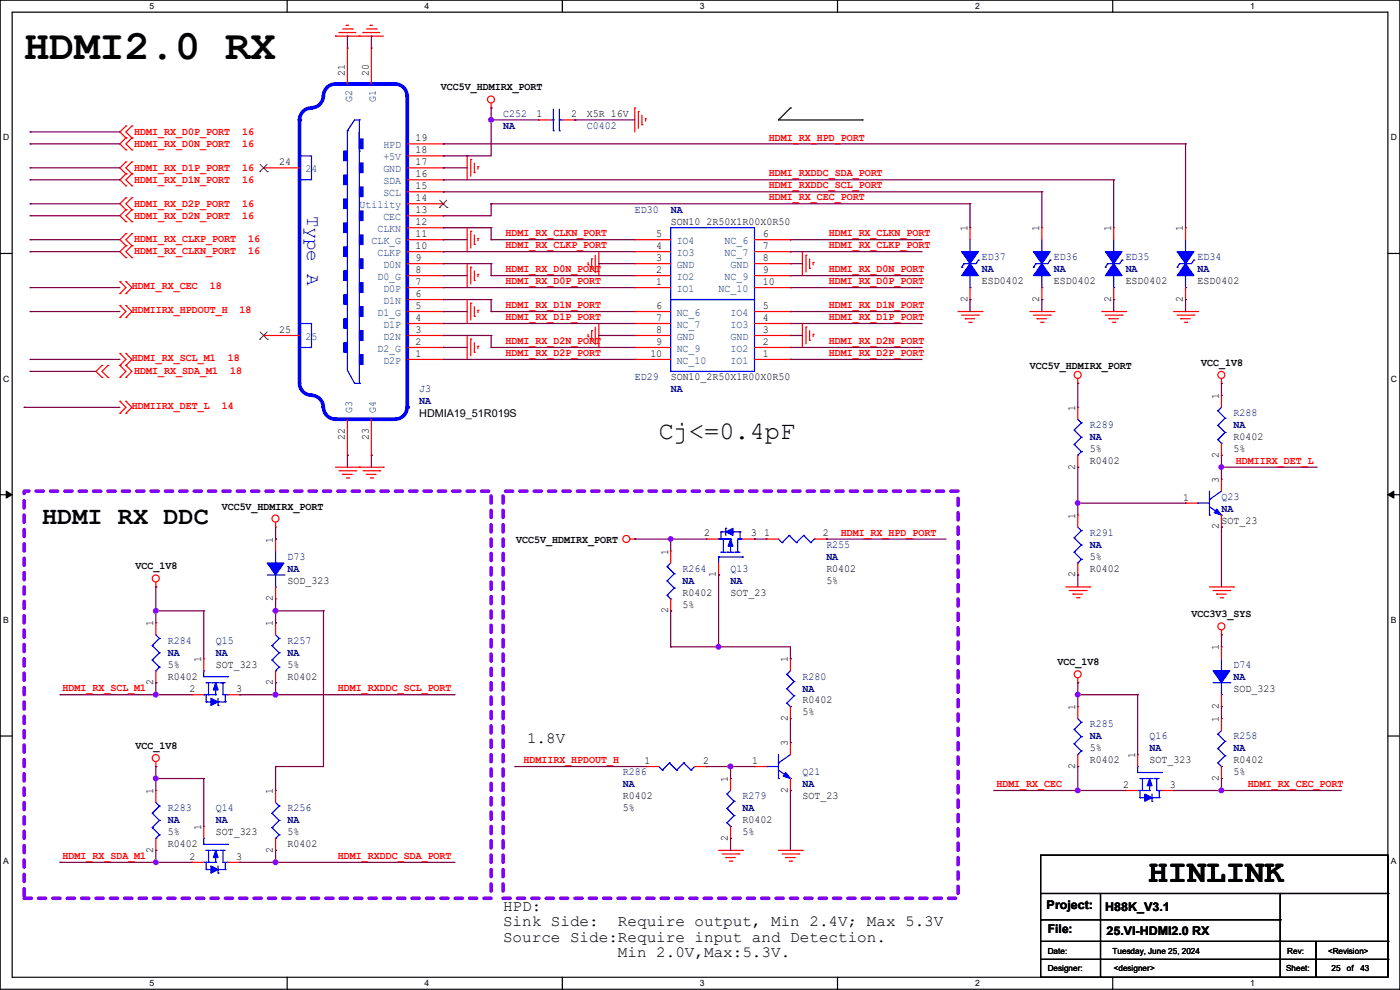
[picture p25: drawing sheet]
<svg xmlns="http://www.w3.org/2000/svg" width="297mm" height="210mm" viewBox="0 0 297 210" stroke-linecap="round" stroke-linejoin="round" font-family="sans-serif">
<defs><g id="words">
<text font-size="8.9" x="5.1" y="12.5">HDMI2.0 RX</text>
<text font-size="6.9" x="243.6" y="187.1">HINLINK</text>
<g font-size="5.3">
<text x="139.7" y="93.2">Cj&lt;=0.4pF</text>
<text x="8.9" y="111.2">HDMI RX DDC</text>
</g>
<text font-size="4.1" fill="#00f" x="65.2" y="45.8" transform="rotate(90 65.2 45.8)">Type A</text>
<g font-size="3.3">
<text x="111.8" y="157.6">1.8V</text>
<text x="106.7" y="193.2">HPD:</text>
<text x="106.7" y="196.5">Sink Side:</text>
<text x="131.1" y="196.5">Require output, Min 2.4V; Max 5.3V</text>
<text x="106.7" y="199.8">Source Side:Require input and Detection.</text>
<text x="131.1" y="203.1">Min 2.0V,Max:5.3V.</text>
</g>
<g font-size="2.5">
<text x="222" y="192.9">Project:</text>
<text x="222.3" y="198">File:</text>
<text x="234.5" y="193.2">H88K_V3.1</text>
<text x="234.7" y="198.2">25.VI-HDMI2.0 RX</text>
</g>
<g font-size="2.3">
<text x="73.2" y="16" transform="rotate(-90 73.2 16)">21</text>
<text x="78.2" y="16" transform="rotate(-90 78.2 16)">20</text>
<text x="93.5" y="19.2">VCC5V_HDMIRX_PORT</text>
<text x="88.2" y="30">19</text>
<text x="113.8" y="24.9">1</text>
<text x="121.2" y="24.9">2</text>
<text x="124.5" y="24.8">X5R 16V</text>
<text x="59.2" y="35.1">24</text>
<text x="88.2" y="35.1">17</text>
<text x="88.2" y="32.5">18</text>
<text x="88.2" y="40.1">15</text>
<text x="88.2" y="37.6">16</text>
<text x="88.2" y="47.8">12</text>
<text x="88.2" y="45.2">13</text>
<text x="88.2" y="42.7">14</text>
<text x="142.3" y="47.6">SON10_2R50X1R00X0R50</text>
<text x="88.2" y="52.8">10</text>
<text x="88.2" y="50.3">11</text>
<text x="139.2" y="52.8">4</text>
<text x="139.2" y="50.3">5</text>
<text x="161.8" y="52.8">7</text>
<text x="161.8" y="50.3">6</text>
<text x="205.2" y="49.1" transform="rotate(-90 205.2 49.1)">1</text>
<text x="220.5" y="49.1" transform="rotate(-90 220.5 49.1)">1</text>
<text x="235.7" y="49.1" transform="rotate(-90 235.7 49.1)">1</text>
<text x="251" y="49.1" transform="rotate(-90 251 49.1)">1</text>
<text x="88.2" y="57.9">8</text>
<text x="88.2" y="55.4">9</text>
<text x="139.2" y="57.9">2</text>
<text x="139.2" y="55.4">3</text>
<text x="161.8" y="57.9">9</text>
<text x="161.8" y="55.4">8</text>
<text x="88.2" y="65.5">5</text>
<text x="88.2" y="63">6</text>
<text x="88.2" y="60.5">7</text>
<text x="139.2" y="60.5">1</text>
<text x="139.2" y="65.5">6</text>
<text x="161.8" y="60.5">10</text>
<text x="161.8" y="65.5">5</text>
<text x="205.2" y="64.1" transform="rotate(-90 205.2 64.1)">2</text>
<text x="208.3" y="60.3">ESD0402</text>
<text x="220.5" y="64.1" transform="rotate(-90 220.5 64.1)">2</text>
<text x="223.6" y="60.3">ESD0402</text>
<text x="235.7" y="64.1" transform="rotate(-90 235.7 64.1)">2</text>
<text x="238.8" y="60.3">ESD0402</text>
<text x="251" y="64.1" transform="rotate(-90 251 64.1)">2</text>
<text x="254" y="60.3">ESD0402</text>
<text x="59.2" y="70.6">25</text>
<text x="88.2" y="70.6">3</text>
<text x="88.2" y="68.1">4</text>
<text x="139.2" y="68.1">7</text>
<text x="139.2" y="70.6">8</text>
<text x="161.8" y="68.1">4</text>
<text x="161.8" y="70.6">3</text>
<text x="88.2" y="75.7">1</text>
<text x="88.2" y="73.2">2</text>
<text x="138" y="75.7">10</text>
<text x="139.2" y="73.2">9</text>
<text x="161.8" y="75.7">1</text>
<text x="161.8" y="73.2">2</text>
<text x="254.8" y="77.6">VCC_1V8</text>
<text x="142.3" y="80.6">SON10_2R50X1R00X0R50</text>
<text x="218.5" y="78.4">VCC5V_HDMIRX_PORT</text>
<text x="88.9" y="88.5">HDMIA19_51R019S</text>
<text x="228.1" y="87.2" transform="rotate(-90 228.1 87.2)">1</text>
<text x="258.6" y="84.6" transform="rotate(-90 258.6 84.6)">1</text>
<text x="73.2" y="93.3" transform="rotate(-90 73.2 93.3)">22</text>
<text x="78.2" y="93.3" transform="rotate(-90 78.2 93.3)">23</text>
<text x="231.2" y="95.9">5%</text>
<text x="261.7" y="93.3">R0402</text>
<text x="261.7" y="95.9">5%</text>
<text x="228.1" y="99.6" transform="rotate(-90 228.1 99.6)">2</text>
<text x="231.2" y="98.4">R0402</text>
<text x="258.6" y="97.1" transform="rotate(-90 258.6 97.1)">2</text>
<text x="251" y="106.2">1</text>
<text x="258.6" y="102.4" transform="rotate(-90 258.6 102.4)">3</text>
<text x="47" y="108.1">VCC5V_HDMIRX_PORT</text>
<text x="149.4" y="113.8">2</text>
<text x="159.3" y="113.8">3</text>
<text x="162.1" y="113.8">1</text>
<text x="174.5" y="113.8">2</text>
<text x="228.1" y="110" transform="rotate(-90 228.1 110)">1</text>
<text x="258.6" y="112.3" transform="rotate(-90 258.6 112.3)">2</text>
<text x="259.1" y="111.1">SOT_23</text>
<text x="57.9" y="115.1" transform="rotate(-90 57.9 115.1)">1</text>
<text x="109.5" y="115.2">VCC5V_HDMIRX_PORT</text>
<text x="141.7" y="117.6" transform="rotate(-90 141.7 117.6)">1</text>
<text x="231.2" y="118.7">5%</text>
<text x="28.7" y="120.8">VCC_1V8</text>
<text x="61" y="123.8">SOD_323</text>
<text x="151.9" y="122.5" transform="rotate(-90 151.9 122.5)">1</text>
<text x="175.3" y="121.3">R0402</text>
<text x="175.3" y="123.8">5%</text>
<text x="228.1" y="122.5" transform="rotate(-90 228.1 122.5)">2</text>
<text x="231.2" y="121.3">R0402</text>
<text x="57.9" y="127.6" transform="rotate(-90 57.9 127.6)">2</text>
<text x="141.7" y="130.1" transform="rotate(-90 141.7 130.1)">2</text>
<text x="144.8" y="126.4">R0402</text>
<text x="144.8" y="128.9">5%</text>
<text x="155" y="126.4">SOT_23</text>
<text x="252.8" y="130.9">VCC3V3_SYS</text>
<text x="32.5" y="132.9" transform="rotate(-90 32.5 132.9)">1</text>
<text x="57.9" y="132.9" transform="rotate(-90 57.9 132.9)">1</text>
<text x="258.6" y="138" transform="rotate(-90 258.6 138)">1</text>
<text x="35.6" y="141.6">5%</text>
<text x="42.7" y="140.5" transform="rotate(-90 42.7 140.5)">1</text>
<text x="45.8" y="141.6">SOT_323</text>
<text x="61" y="141.6">5%</text>
<text x="167.1" y="140.5" transform="rotate(-90 167.1 140.5)">1</text>
<text x="224.3" y="141.1">VCC_1V8</text>
<text x="32.5" y="145.3" transform="rotate(-90 32.5 145.3)">2</text>
<text x="35.6" y="144.1">R0402</text>
<text x="40.2" y="146.8">2</text>
<text x="50.1" y="146.8">3</text>
<text x="57.9" y="145.3" transform="rotate(-90 57.9 145.3)">2</text>
<text x="61" y="144.1">R0402</text>
<text x="170.2" y="149.2">R0402</text>
<text x="261.7" y="146.7">SOD_323</text>
<text x="167.1" y="153" transform="rotate(-90 167.1 153)">2</text>
<text x="170.2" y="151.8">5%</text>
<text x="228.1" y="150.7" transform="rotate(-90 228.1 150.7)">1</text>
<text x="258.6" y="153.2" transform="rotate(-90 258.6 153.2)">1</text>
<text x="258.6" y="150.4" transform="rotate(-90 258.6 150.4)">2</text>
<text x="28.7" y="158.9">VCC_1V8</text>
<text x="167.1" y="158.3" transform="rotate(-90 167.1 158.3)">3</text>
<text x="231.2" y="161.9">R0402</text>
<text x="231.2" y="159.4">5%</text>
<text x="240.8" y="160.8" transform="rotate(-90 240.8 160.8)">1</text>
<text x="243.9" y="161.9">SOT_323</text>
<text x="261.7" y="161.9">R0402</text>
<text x="136.7" y="162.1">1</text>
<text x="149.1" y="162.1">2</text>
<text x="154.4" y="165.9" transform="rotate(-90 154.4 165.9)">1</text>
<text x="159.6" y="162.1">1</text>
<text x="228.1" y="163.1" transform="rotate(-90 228.1 163.1)">2</text>
<text x="238.3" y="167.1">2</text>
<text x="248.2" y="167.1">3</text>
<text x="258.6" y="165.7" transform="rotate(-90 258.6 165.7)">2</text>
<text x="261.7" y="164.5">5%</text>
<text x="32.5" y="168.4" transform="rotate(-90 32.5 168.4)">1</text>
<text x="57.9" y="168.4" transform="rotate(-90 57.9 168.4)">1</text>
<text x="132.1" y="169.5">R0402</text>
<text x="132.1" y="172.1">5%</text>
<text x="167.1" y="168.2" transform="rotate(-90 167.1 168.2)">2</text>
<text x="170.2" y="169.5">SOT_23</text>
<text x="35.6" y="179.7">R0402</text>
<text x="35.6" y="177.2">5%</text>
<text x="42.7" y="176.1" transform="rotate(-90 42.7 176.1)">1</text>
<text x="45.8" y="177.2">SOT_323</text>
<text x="61" y="179.7">R0402</text>
<text x="61" y="177.2">5%</text>
<text x="154.4" y="178.4" transform="rotate(-90 154.4 178.4)">2</text>
<text x="157.5" y="174.6">R0402</text>
<text x="157.5" y="177.2">5%</text>
<text x="32.5" y="180.9" transform="rotate(-90 32.5 180.9)">2</text>
<text x="40.2" y="182.4">2</text>
<text x="50.1" y="182.4">3</text>
<text x="57.9" y="180.9" transform="rotate(-90 57.9 180.9)">2</text>
</g>
<g font-size="2.3" fill="#003f7f">
<text x="74.7" y="21.6" transform="rotate(-90 74.7 21.6)">G2</text>
<text x="79.8" y="21.6" transform="rotate(-90 79.8 21.6)">G1</text>
<text x="81.3" y="34">+5V</text>
<text x="81.3" y="31.5">HPD</text>
<text x="64.8" y="36.5">24</text>
<text x="81.3" y="41.6">SCL</text>
<text x="81.3" y="39.1">SDA</text>
<text x="81.3" y="36.5">GND</text>
<text x="76.2" y="44.2">Utility</text>
<text x="81.3" y="46.7">CEC</text>
<text x="78.8" y="51.8">CLK_G</text>
<text x="80.1" y="49.2">CLKN</text>
<text x="143.6" y="51.8">IO4</text>
<text x="153.7" y="51.8">NC_6</text>
<text x="80.1" y="59.4">D0_G</text>
<text x="80.1" y="54.3">CLKP</text>
<text x="81.3" y="56.9">D0N</text>
<text x="143.6" y="59.4">IO2</text>
<text x="143.6" y="54.3">IO3</text>
<text x="143.6" y="56.9">GND</text>
<text x="153.7" y="59.4">NC_9</text>
<text x="153.7" y="54.3">NC_7</text>
<text x="155" y="56.9">GND</text>
<text x="81.3" y="64.5">D1N</text>
<text x="81.3" y="61.9">D0P</text>
<text x="143.6" y="61.9">IO1</text>
<text x="152.4" y="61.9">NC_10</text>
<text x="80.1" y="67">D1_G</text>
<text x="81.3" y="69.6">D1P</text>
<text x="143.6" y="69.6">NC_7</text>
<text x="143.6" y="67">NC_6</text>
<text x="155" y="69.6">IO3</text>
<text x="155" y="67">IO4</text>
<text x="64.8" y="72.1">25</text>
<text x="80.1" y="74.6">D2_G</text>
<text x="81.3" y="77.2">D2P</text>
<text x="81.3" y="72.1">D2N</text>
<text x="143.6" y="77.2">NC_10</text>
<text x="143.6" y="74.6">NC_9</text>
<text x="143.6" y="72.1">GND</text>
<text x="155" y="77.2">IO1</text>
<text x="155" y="74.6">IO2</text>
<text x="155" y="72.1">GND</text>
<text x="74.7" y="87.7" transform="rotate(-90 74.7 87.7)">G3</text>
<text x="79.8" y="87.7" transform="rotate(-90 79.8 87.7)">G4</text>
</g>
<g font-size="2.3" fill="#f00">
<text x="28.5" y="28.6">HDMI_RX_D0P_PORT</text>
<text x="51.4" y="28.6">16</text>
<text x="163.1" y="29.8">HDMI_RX_HPD_PORT</text>
<text x="28.5" y="31.1">HDMI_RX_D0N_PORT</text>
<text x="51.4" y="31.1">16</text>
<text x="28.5" y="36.2">HDMI_RX_D1P_PORT</text>
<text x="28.5" y="38.7">HDMI_RX_D1N_PORT</text>
<text x="51.4" y="36.2">16</text>
<text x="51.4" y="38.7">16</text>
<text x="163.1" y="40">HDMI_RXDDC_SCL_PORT</text>
<text x="163.1" y="37.4">HDMI_RXDDC_SDA_PORT</text>
<text x="28.5" y="43.8">HDMI_RX_D2P_PORT</text>
<text x="28.5" y="46.4">HDMI_RX_D2N_PORT</text>
<text x="51.4" y="43.8">16</text>
<text x="51.4" y="46.4">16</text>
<text x="163.1" y="42.5">HDMI_RX_CEC_PORT</text>
<text x="28.5" y="51.4">HDMI_RX_CLKP_PORT</text>
<text x="28.5" y="54">HDMI_RX_CLKN_PORT</text>
<text x="52.6" y="51.4">16</text>
<text x="52.6" y="54">16</text>
<text x="107.2" y="50.1">HDMI_RX_CLKN_PORT</text>
<text x="107.2" y="52.7">HDMI_RX_CLKP_PORT</text>
<text x="175.8" y="50.1">HDMI_RX_CLKN_PORT</text>
<text x="175.8" y="52.7">HDMI_RX_CLKP_PORT</text>
<text x="107.2" y="57.7">HDMI_RX_D0N_PORT</text>
<text x="175.8" y="57.7">HDMI_RX_D0N_PORT</text>
<text x="28" y="61.3">HDMI_RX_CEC</text>
<text x="44.5" y="61.3">18</text>
<text x="107.2" y="65.4">HDMI_RX_D1N_PORT</text>
<text x="107.2" y="60.3">HDMI_RX_D0P_PORT</text>
<text x="175.8" y="65.4">HDMI_RX_D1N_PORT</text>
<text x="175.8" y="60.3">HDMI_RX_D0P_PORT</text>
<text x="28" y="66.4">HDMIIRX_HPDOUT_H</text>
<text x="50.8" y="66.4">18</text>
<text x="107.2" y="67.9">HDMI_RX_D1P_PORT</text>
<text x="175.8" y="67.9">HDMI_RX_D1P_PORT</text>
<text x="28" y="76.6">HDMI_RX_SCL_M1</text>
<text x="48.3" y="76.6">18</text>
<text x="107.2" y="73">HDMI_RX_D2N_PORT</text>
<text x="107.2" y="75.5">HDMI_RX_D2P_PORT</text>
<text x="175.8" y="73">HDMI_RX_D2N_PORT</text>
<text x="175.8" y="75.5">HDMI_RX_D2P_PORT</text>
<text x="28.5" y="79.4">HDMI_RX_SDA_M1</text>
<text x="48.8" y="79.4">18</text>
<text x="28" y="86.7">HDMIIRX_DET_L</text>
<text x="47" y="86.7">14</text>
<text x="262.2" y="98.4">HDMIIRX_DET_L</text>
<text x="178.4" y="113.6">HDMI_RX_HPD_PORT</text>
<text x="13.3" y="146.6">HDMI_RX_SCL_M1</text>
<text x="71.7" y="146.6">HDMI_RXDDC_SCL_PORT</text>
<text x="111" y="161.9">HDMIIRX_HPDOUT_H</text>
<text x="211.4" y="167">HDMI_RX_CEC</text>
<text x="264.7" y="167">HDMI_RX_CEC_PORT</text>
<text x="13.3" y="182.2">HDMI_RX_SDA_M1</text>
<text x="71.7" y="182.2">HDMI_RXDDC_SDA_PORT</text>
</g>
<g font-size="2.3" fill="#00007f">
<text x="106.7" y="24.8">C252</text>
<text x="106.7" y="27.3">NA</text>
<text x="124.5" y="27.3">C0402</text>
<text x="134.7" y="45.1">ED30</text>
<text x="142.3" y="45.1">NA</text>
<text x="208.3" y="55.2">ED37</text>
<text x="208.3" y="57.8">NA</text>
<text x="223.6" y="55.2">ED36</text>
<text x="223.6" y="57.8">NA</text>
<text x="238.8" y="55.2">ED35</text>
<text x="238.8" y="57.8">NA</text>
<text x="254" y="55.2">ED34</text>
<text x="254" y="57.8">NA</text>
<text x="88.9" y="83.2">J3</text>
<text x="134.7" y="80.6">ED29</text>
<text x="142.3" y="83.2">NA</text>
<text x="88.9" y="85.7">NA</text>
<text x="261.7" y="88.3">R288</text>
<text x="231.2" y="90.8">R289</text>
<text x="231.2" y="93.3">NA</text>
<text x="261.7" y="90.8">NA</text>
<text x="259.1" y="106">Q23</text>
<text x="231.2" y="113.7">R291</text>
<text x="259.1" y="108.6">NA</text>
<text x="61" y="118.7">D73</text>
<text x="175.3" y="116.2">R255</text>
<text x="175.3" y="118.7">NA</text>
<text x="231.2" y="116.2">NA</text>
<text x="61" y="121.3">NA</text>
<text x="144.8" y="121.3">R264</text>
<text x="144.8" y="123.8">NA</text>
<text x="155" y="121.3">Q13</text>
<text x="155" y="123.8">NA</text>
<text x="35.6" y="136.5">R284</text>
<text x="45.8" y="136.5">Q15</text>
<text x="61" y="136.5">R257</text>
<text x="35.6" y="139.1">NA</text>
<text x="45.8" y="139.1">NA</text>
<text x="61" y="139.1">NA</text>
<text x="261.7" y="141.6">D74</text>
<text x="170.2" y="144.1">R280</text>
<text x="170.2" y="146.7">NA</text>
<text x="261.7" y="144.1">NA</text>
<text x="231.2" y="154.3">R285</text>
<text x="231.2" y="156.8">NA</text>
<text x="243.9" y="156.8">Q16</text>
<text x="243.9" y="159.4">NA</text>
<text x="261.7" y="156.8">R258</text>
<text x="261.7" y="159.4">NA</text>
<text x="132.1" y="164.5">R286</text>
<text x="132.1" y="167">NA</text>
<text x="170.2" y="164.5">Q21</text>
<text x="170.2" y="167">NA</text>
<text x="35.6" y="172.1">R283</text>
<text x="45.8" y="172.1">Q14</text>
<text x="61" y="172.1">R256</text>
<text x="157.5" y="169.5">R279</text>
<text x="157.5" y="172.1">NA</text>
<text x="35.6" y="174.6">NA</text>
<text x="45.8" y="174.6">NA</text>
<text x="61" y="174.6">NA</text>
</g>
<g font-size="1.8">
<text x="31.7" y="1.9">5</text>
<text x="90.1" y="1.9">4</text>
<text x="148.5" y="1.9">3</text>
<text x="206.8" y="1.9">2</text>
<text x="265.2" y="1.9">1</text>
<text x=".7" y="29.8">D</text>
<text x="295.1" y="29.8">D</text>
<text x=".7" y="80.9">C</text>
<text x="295.1" y="80.9">C</text>
<text x=".7" y="132.1">B</text>
<text x="295.1" y="132.1">B</text>
<text x=".7" y="183.3">A</text>
<text x="295.1" y="183.3">A</text>
<text x="222.3" y="202.3">Date:</text>
<text x="236" y="202.3">Tuesday, June 25, 2024</text>
<text x="273.1" y="202.3">Rev:</text>
<text x="281.7" y="202.3">&lt;Revision&gt;</text>
<text x="31.7" y="209.2">5</text>
<text x="90.1" y="209.2">4</text>
<text x="148.5" y="209.2">3</text>
<text x="206.8" y="209.2">2</text>
<text x="222.3" y="205.9">Designer:</text>
<text x="236.3" y="205.9">&lt;designer&gt;</text>
<text x="265.2" y="209.2">1</text>
<text x="272.8" y="205.9">Sheet:</text>
<text x="282.5" y="205.9">25</text>
<text x="285.8" y="205.9">of</text>
<text x="288.6" y="205.9">43</text>
</g>
</g></defs>
<g fill="none" stroke="#000" stroke-width=".25">
<path d="M0 0h297v209.8h-297zM2.6 2.6h291.8v204.7h-291.8zM60.9 0v2.6M119.3 0v2.6M177.7 0v2.6M236.1 0v2.6M167.7 22.9h.1M167.7 22.9l-2.6 2.5h17.8M182.9 25.4h.1M0 53.8h2.6M294.4 53.8h2.6M0 104.9h2.6"/>
<path d="M294.4 104.9h2.6M0 156.1h2.6M294.4 156.1h2.6M220.8 181.4h73.6v25.9h-73.6zM220.8 189.5h73.6M220.8 195.1h50.8M220.8 199.7h73.6M233.5 189.5v17.8M271.6 195.1h.1M271.6 199.7h.1M271.6 189.5v17.8M279.2 199.7v7.6"/>
<path d="M294.4 189.5h.1M294.4 199.7h.1M60.9 207.3v2.5M119.3 207.3v2.5M177.7 207.3v2.5M220.8 203.5h73.6M233.5 207.3h.1M236.1 207.3v2.5M271.6 207.3h.1M279.2 207.3h.1M294.4 203.5h.1"/>
</g>
<path d="M1.3 104.2l1.3 .7-1.3 .8zM294.4 104.9l1.3-.7v1.5z" fill="#000"/>
<path d="M1.3 104.2l1.3 .7-1.3 .8zM294.4 104.9l1.3-.7v1.5z" fill="none" stroke="#000" stroke-width=".21"/>
<path d="M5.1 104.2h99.1v86.3h-99.1zM106.7 104.2h96.5v86.3h-96.5z" fill="none" stroke="#7f00ff" stroke-width=".76" stroke-dasharray="1.5 1.5"/>
<g fill="none" stroke="#f00" stroke-width=".25">
<path d="M71.2 7.7h.1M71.2 7.7h10.1M71.9 6.9h.1M71.9 6.9h3.6M72.7 6.1h2M73.4 5.4h.1M73.4 5.4h.6M74.7 6.1h.1M76.2 7.7h.1M77 6.9h.1M77 6.9h3.6M77.8 6.1h2"/>
<path d="M78.5 5.4h.1M78.5 5.4h.5M79.8 6.1h.1M26.7 26.7h.1M26.7 29.3h.1M26.7 31.8h.1M26.7 34.3h.1M26.7 36.9h.1M26.7 39.4h.1M26.7 26.7l-1.3 1.3 1.3 1.3M26.7 29.3l-1.3 1.2 1.3 1.3M26.7 34.3l-1.3 1.3 1.3 1.3"/>
<path d="M26.7 36.9l-1.3 1.2 1.3 1.3M28 29.3h.1M28 26.7h.1M28 31.8h.1M28 36.9h.1M28 34.3h.1M28 39.4h.1M28 26.7l-1.3 1.3 1.3 1.3M28 29.3l-1.3 1.2 1.3 1.3M28 34.3l-1.3 1.3 1.3 1.3M28 36.9l-1.3 1.2 1.3 1.3M99.1 33.1h.1"/>
<path d="M99.1 33.1v5M99.9 33.8h.1M99.9 33.8v3.6M100.6 36.6h.1M100.6 34.6v2M101.4 35.3h.1M101.4 35.3v.6M104.2 22.9h.1M104.2 21.9v1M134.7 22.9h.1M134.7 22.9v5.1M135.4 23.7h.1"/>
<path d="M135.4 23.7v3.5M136.2 26.5h.1M136.2 24.4v2.1M136.9 25.2h.1M136.9 25.2v.5M25.4 59.7h.1M25.4 59.7l1.3 1.3-1.3 1.3M26.7 42h.1M26.7 44.5h.1M26.7 47h.1M26.7 49.6h.1M26.7 52.1h.1"/>
<path d="M26.7 54.7h.1M26.7 59.7h.1M26.7 42l-1.3 1.2 1.3 1.3M26.7 44.5l-1.3 1.3 1.3 1.2M26.7 49.6l-1.3 1.2 1.3 1.3M26.7 52.1l-1.3 1.3 1.3 1.3M26.7 59.7l1.3 1.3-1.3 1.3M28 44.5h.1M28 42h.1M28 47h.1M28 52.1h.1M28 49.6h.1"/>
<path d="M28 54.7h.1M28 42l-1.3 1.2 1.3 1.3M28 44.5l-1.3 1.3 1.3 1.2M28 49.6l-1.3 1.2 1.3 1.3M28 52.1l-1.3 1.3 1.3 1.3M99.1 55.9h.1M99.1 48.3h.1M99.1 48.3v5.1M99.1 55.9v5.1M99.9 56.7h.1M99.9 49.1h.1M99.9 49.1v3.5"/>
<path d="M99.9 56.7v3.5M100.6 59.5h.1M100.6 51.9h.1M100.6 49.8v2.1M100.6 57.4v2.1M101.4 58.2h.1M101.4 50.6h.1M101.4 50.6v.5M101.4 58.2v.5M124.8 56.2h.1M124.8 55.7v.5M125.5 54.9h.1"/>
<path d="M125.5 54.9v2M126.3 57.7h.1M126.3 54.1v3.6M127 58.5h.1M127 53.4v5.1M170.2 53.4h.1M170.2 53.4v5.1M171 54.1h.1M171 54.1v3.6M171.7 56.9h.1M171.7 54.9v2M172.5 55.7h.1"/>
<path d="M172.5 55.7v.5M21.6 77.5h.1M21.6 77.5l-1.2 1.3 1.2 1.3M22.9 77.5h.1M22.9 77.5l-1.3 1.3 1.3 1.3M25.4 62.3h.1M25.4 67.4h.1M25.4 64.8h.1M25.4 77.5h.1M25.4 75h.1M25.4 64.8l1.3 1.3-1.3 1.3M25.4 75l1.3 1.2-1.3 1.3"/>
<path d="M25.4 77.5l1.3 1.3-1.3 1.3M26.7 62.3h.1M26.7 67.4h.1M26.7 64.8h.1M26.7 77.5h.1M26.7 75h.1M26.7 64.8l1.3 1.3-1.3 1.3M26.7 75l1.3 1.2-1.3 1.3M26.7 77.5l1.3 1.3-1.3 1.3M99.1 71.2h.1M99.1 63.5h.1M99.1 63.5v5.1"/>
<path d="M99.1 71.2v5M99.9 71.9h.1M99.9 64.3h.1M99.9 64.3v3.6M99.9 71.9v3.6M100.6 74.7h.1M100.6 67.1h.1M100.6 65.1v2M100.6 72.7v2M101.4 73.4h.1M101.4 65.8h.1M101.4 65.8v.5"/>
<path d="M101.4 73.4v.6M124.8 71.4h.1M124.8 70.9v.5M125.5 70.1h.1M125.5 70.1v2.1M126.3 72.9h.1M126.3 69.4v3.5M127 73.7h.1M127 68.6v5.1M170.2 68.6h.1M170.2 68.6v5.1M171 69.4h.1"/>
<path d="M171 69.4v3.5M171.7 72.2h.1M171.7 70.1v2.1M172.5 70.9h.1M172.5 70.9v.5M203.2 66.1h5.1M204 66.8h3.6M204.8 67.6h.1M204.8 67.6h2M205.5 68.4h.5M206 68.4h.1M207.6 66.8h.1"/>
<path d="M208.3 66.1h.1M218.5 66.1h5.1M219.2 66.8h3.6M220 67.6h.1M220 67.6h2M220.8 68.4h.5M221.3 68.4h.1M222.8 66.8h.1M223.6 66.1h.1M233.7 66.1h5.1M234.5 66.8h3.5M235.2 67.6h.1"/>
<path d="M235.2 67.6h2.1M236 68.4h.5M236.5 68.4h.1M238 66.8h.1M238.8 66.1h.1M249 66.1h5M249.7 66.8h3.6M250.5 67.6h.1M250.5 67.6h2M251.2 68.4h.6M251.8 68.4h.1M253.3 66.8h.1"/>
<path d="M254 66.1h.1M21.6 80.1h.1M22.9 80.1h.1M25.4 80.1h.1M25.4 87.7h.1M25.4 85.1h.1M25.4 85.1l1.3 1.3-1.3 1.3M26.7 80.1h.1M26.7 87.7h.1M26.7 85.1h.1M26.7 85.1l1.3 1.3-1.3 1.3M71.2 99.1h10.1"/>
<path d="M71.9 99.9h3.6M75.5 99.9h.1M76.2 99.1h.1M77 99.9h3.6M80.6 99.9h.1M81.3 99.1h.1M228.6 81.3h.1M228.6 80.3v1M259.1 81.3h.1M259.1 80.3v1M58.5 111.8h.1M58.5 110.8v1"/>
<path d="M72.7 100.6h.1M72.7 100.6h2M73.4 101.4h.6M74 101.4h.1M77.8 100.6h.1M77.8 100.6h2M78.5 101.4h.5M79 101.4h.1M133.6 114.3h1.1M134.7 114.3h.1M33.1 124.5h.1M33.1 123.5v1"/>
<path d="M226.1 124.5h5.1M226.9 125.3h3.5M227.6 126h.1M227.6 126h2.1M228.4 126.8h.5M228.9 126.8h.1M230.4 125.3h.1M231.2 124.5h.1M256.6 124.5h5.1M257.3 125.3h3.6M258.1 126h.1M258.1 126h2"/>
<path d="M258.9 126.8h.5M259.1 134.7h.1M259.1 133.6v1.1M259.4 126.8h.1M260.9 125.3h.1M261.7 124.5h.1M228.6 144.8h.1M228.6 143.8v1M33.1 162.6h.1M33.1 161.6v1M152.4 180.4h5.1M153.2 181.1h3.6"/>
<path d="M154 181.9h.1M154 181.9h2M154.7 182.7h.5M155.2 182.7h.1M156.8 181.1h.1M157.5 180.4h.1M165.1 180.4h5.1M165.9 181.1h3.6M166.7 181.9h.1M166.7 181.9h2M167.4 182.7h.5M167.9 182.7h.1"/>
<path d="M169.5 181.1h.1M170.2 180.4h.1"/>
<circle cx="104.2" cy="21.1" r=".74"/>
<circle cx="228.6" cy="79.5" r=".74"/>
<circle cx="259.1" cy="79.5" r=".74"/>
<circle cx="58.4" cy="110" r=".74"/>
<circle cx="132.9" cy="114.3" r=".74"/>
<circle cx="33" cy="122.7" r=".74"/>
<circle cx="259.1" cy="132.9" r=".74"/>
<circle cx="228.6" cy="143" r=".74"/>
<circle cx="33" cy="160.8" r=".74"/>
</g>
<path d="M58.5 119.4h.1M58.5 116.9v2.5M56.7 122h3.5M58.5 124.5h.1M58.5 122v2.5M60.2 122h.1" fill="none" stroke="#00f" stroke-width=".25"/>
<path d="M56.7 119.4h3.5l-1.7 2.6z" fill-rule="evenodd" fill="#00f"/>
<g fill="none" stroke="#00f" stroke-width=".25">
<path d="M227.9 91.2h.1M227.9 94.3h.1M227.9 91.2l1.5 1.6M227.9 94.3l1.5 1.5M228.6 96.6h.1M228.6 88.9l.8 .8M229.4 89.7h.1M229.4 92.8h.1M229.4 95.8h.1M229.4 89.7l-1.5 1.5M229.4 92.8l-1.5 1.5M229.4 95.8l-.8 .8"/>
<path d="M56.7 119.4h3.5l-1.7 2.6zM43.7 144.8h.1M43.7 144.8h1M44.2 147.4h.1M44.2 144.8v2.6M45 144.8h.1M45 144.8h1.5M45.8 147.4h.1M45.8 144.8v2.6M46.8 144.8h.1M46.8 144.8h1M47.3 144.8h.1"/>
<path d="M47.3 144.8v2.6"/>
</g>
<path d="M228.6 86.4h.1M228.6 99.1h.1M228.6 86.4v2.5M228.6 96.6v2.5M58.5 114.3h.1M58.5 114.3v2.6M58.5 127h.1M58.5 124.5v2.5" fill="none" stroke="#f00" stroke-width=".25"/>
<path d="M45.8 144.8l.5 1.5h-1z" fill="#00f"/>
<path d="M43.2 147.4h.1M43.2 147.4h2.6M45.8 144.8l.5 1.5h-1z" fill="none" stroke="#00f" stroke-width=".25"/>
<path d="M44.7 148.1l1.6 .8-1.6 .7z" fill="#00f"/>
<g fill="none" stroke="#00f" stroke-width=".25">
<path d="M219.8 55.9h.1M219.8 55.9h2.5M221 53.4h.1M221 50.8v2.6M221 58.5v2.5M221 61h.1M142.3 119.4l-.8 .8M141.5 120.2h.1M141.5 123.2h.1M141.5 126.3h.1M141.5 120.2l1.5 1.5M141.5 123.2l1.5 1.6"/>
<path d="M141.5 126.3l.8 .7M142.3 127h.1M143 121.7h.1M143 124.8h.1M143 121.7l-1.5 1.5M143 124.8l-1.5 1.5M43.2 142.3h.1M43.2 142.3v1.3h5.1M43.7 148.9h.1M43.7 147.4h.1M43.7 148.9h1M43.7 147.4v1.5"/>
<path d="M44.7 148.1l1.6 .8-1.6 .7zM46.3 148.9h.1M46.3 149.6h.1M46.3 148.9h1.5M46.3 148.1v1.5M47.3 147.4h1M47.8 148.9h.1M47.8 147.4v1.5M48.3 143.6h.1M48.3 147.4h.1"/>
</g>
<path d="M142.3 116.9h.1M142.3 116.9v2.5M43.2 139.7h.1M43.2 139.7v2.6M142.3 129.6h.1M142.3 127v2.6M40.7 147.4h.1M40.7 147.4h2.5M48.3 147.4h2.5M50.8 147.4h.1" fill="none" stroke="#f00" stroke-width=".25"/>
<path d="M219.2 53.4h3.6l-1.8 2.5z" fill-rule="evenodd" fill="#00f"/>
<path d="M219.2 53.4h3.6l-1.8 2.5zM219.2 56.7h.1M219.8 55.9l-.6 .8M222.8 55.2h.1M222.8 55.2l-.5 .7" fill="none" stroke="#00f" stroke-width=".25"/>
<path d="M221 55.9l1.8 2.6h-3.6z" fill-rule="evenodd" fill="#00f"/>
<g fill="none" stroke="#00f" stroke-width=".25">
<path d="M116.9 25.4h.5M117.4 25.4h.1M117.4 27.7h.1M117.4 23.2v4.5M118.7 27.7h.1M118.7 25.4h.1M118.7 25.4h.7M118.7 23.2v4.5M221 55.9l1.8 2.6h-3.6zM152.4 114.3h.1M152.4 118.2h.1M152.4 114.3h2.6"/>
<path d="M152.4 118.2v1.2M152.4 118.2h5.1M153.5 114.3h.1M153.5 114.3v2.8M155 114.3h.1M155 115.6h.1M155 114.3v1.1M155 115.6v1.5M156.5 117.1h.1M156.5 114.3v2.8M157 114.3h.1M157 114.3h.5"/>
<path d="M157.5 118.2h.1M165.1 114.3l.8 .8M165.9 115.1h.1M167.4 113.6h.1M167.4 113.6l-1.5 1.5M167.4 113.6l1.6 1.5M169 115.1h.1M170.5 113.6h.1M170.5 113.6l-1.5 1.5M170.5 113.6l1.5 1.5M172 115.1h.1M172.8 114.3h.1"/>
<path d="M172.8 114.3l-.8 .8"/>
</g>
<path d="M114.3 25.4h.1M114.3 25.4h2.6M119.4 25.4h2.6M122 25.4h.1M221 48.3h.1M221 48.3v2.5M221 63.5h.1M221 61v2.5M162.6 114.3h.1M162.6 114.3h2.5M172.8 114.3h2.5M175.3 114.3h.1" fill="none" stroke="#f00" stroke-width=".25"/>
<path d="M155 114.3l.5 1.6h-1z" fill="#00f"/>
<path d="M153 117.1h.1M153 117.1h1M154.2 117.1h.1M154.2 117.1h1.5M155 114.3l.5 1.6h-1zM156 117.1h.1M156 117.1h1" fill="none" stroke="#00f" stroke-width=".25"/>
<path d="M154 112.8l1.5-.7v1.5z" fill="#00f"/>
<g fill="none" stroke="#00f" stroke-width=".25">
<path d="M153 112.8h.1M153 114.3h.1M153 112.8h1M153 112.8v1.5M154 112.8l1.5-.7v1.5zM154 112.1h.1M154 112.1v1.5M155.5 112.8h.1M155.5 112.8h1.5M156.5 114.3h.1M157 112.8h.1M157 112.8v1.5h-.5"/>
<path d="M43.7 180.4h.1M43.7 180.4h1M44.2 182.9h.1M44.2 180.4v2.5M45 180.4h.1M45 180.4h1.5M45.8 182.9h.1M45.8 180.4v2.5M46.8 180.4h.1M46.8 180.4h1M47.3 180.4h.1M47.3 180.4v2.5"/>
</g>
<path d="M149.9 114.3h.1M149.9 114.3h2.5M152.4 119.4v2.6M157.5 114.3h2.6M160.1 114.3h.1M152.4 122h.1" fill="none" stroke="#f00" stroke-width=".25"/>
<path d="M45.8 180.4l.5 1.5h-1z" fill="#00f"/>
<path d="M43.2 182.9h.1M43.2 182.9h2.6M45.8 180.4l.5 1.5h-1z" fill="none" stroke="#00f" stroke-width=".25"/>
<path d="M44.7 183.7l1.6 .7-1.6 .8z" fill="#00f"/>
<g fill="none" stroke="#00f" stroke-width=".25">
<path d="M235 55.9h.1M235 55.9h2.5M236.3 53.4h.1M236.3 50.8v2.6M236.3 58.5v2.5M236.3 61h.1M43.2 177.8h.1M43.2 177.8v1.3h5.1M48.3 179.1h.1M43.7 184.4h.1M43.7 182.9h.1M43.7 184.4h1"/>
<path d="M43.7 182.9v1.5M44.7 183.7l1.6 .7-1.6 .8zM46.3 184.4h.1M46.3 185.2h.1M46.3 184.4h1.5M46.3 183.7v1.5M47.3 182.9h1M47.8 184.4h.1M47.8 182.9v1.5M48.3 182.9h.1"/>
</g>
<path d="M43.2 175.3h.1M43.2 175.3v2.5M40.7 182.9h.1M40.7 182.9h2.5M48.3 182.9h2.5M50.8 182.9h.1" fill="none" stroke="#f00" stroke-width=".25"/>
<path d="M234.5 53.4h3.5l-1.7 2.5z" fill-rule="evenodd" fill="#00f"/>
<path d="M234.5 53.4h3.5l-1.7 2.5zM234.5 56.7h.1M235 55.9l-.5 .8M238 55.2h.1M238 55.2l-.5 .7" fill="none" stroke="#00f" stroke-width=".25"/>
<path d="M236.3 55.9l1.7 2.6h-3.5z" fill-rule="evenodd" fill="#00f"/>
<g fill="none" stroke="#00f" stroke-width=".25">
<path d="M142.3 48.3h17.8v15.2h-17.8zM236.3 55.9l1.7 2.6h-3.5zM258.4 87.2h.1M258.4 90.2h.1M258.4 93.3h.1M258.4 87.2l1.5 1.5M258.4 90.2l1.5 1.5M258.4 93.3l.7 .7M259.1 94h.1M259.1 86.4l-.7 .8M259.9 88.7h.1M259.9 91.7h.1"/>
<path d="M259.9 88.7l-1.5 1.5M259.9 91.7l-1.5 1.6M32.3 136.9h.1M32.3 140h.1M32.3 136.9l1.5 1.6M32.3 140l1.5 1.5M33.1 134.7l.7 .7M33.8 135.4h.1M33.8 138.5h.1M33.8 135.4l-1.5 1.5M33.8 138.5l-1.5 1.5M33.1 142.3h.1"/>
<path d="M33.8 141.5h.1M33.8 141.5l-.7 .8M166.9 143h.1M166.9 146.1h.1M166.9 149.1h.1M166.9 143l1.5 1.6M166.9 146.1l1.5 1.5M166.9 149.1l.8 .8M167.7 149.9h.1M167.7 142.3l-.8 .7M168.4 144.6h.1M168.4 147.6h.1"/>
<path d="M168.4 144.6l-1.5 1.5M168.4 147.6l-1.5 1.5M162.6 162.6h.1M162.6 162.6h2.5M165.1 161.8h.1M165.1 165.1h.1M165.1 163.4l2.6 1.7M165.1 160.1v5M167.7 165.1h.1M167.7 160.1l-2.6 1.7"/>
</g>
<g fill="none" stroke="#f00" stroke-width=".25">
<path d="M134.7 58.5h.1M134.7 53.4h.1M134.7 50.8h.1M134.7 55.9h.1M134.7 58.5h7.6M134.7 53.4h7.6M134.7 50.8h7.6M134.7 55.9h7.6M160.1 58.5h7.6M160.1 53.4h7.6M160.1 50.8h7.6M160.1 55.9h7.6"/>
<path d="M167.7 58.5h.1M167.7 53.4h.1M167.7 50.8h.1M167.7 55.9h.1M236.3 48.3h.1M236.3 48.3v2.5M134.7 61h.1M134.7 61h7.6M160.1 61h7.6M167.7 61h.1M236.3 63.5h.1M236.3 61v2.5"/>
<path d="M259.1 83.9h.1M259.1 96.6h.1M259.1 83.9v2.5M259.1 94v2.6M33.1 132.1h.1M33.1 132.1v2.6M167.7 139.7h.1M167.7 139.7v2.6M33.1 144.8h.1M33.1 142.3v2.5M167.7 152.4h.1M167.7 149.9v2.5"/>
</g>
<path d="M166.7 163.9l1 1.2-1.5-.5z" fill="#00f"/>
<g fill="none" stroke="#00f" stroke-width=".25">
<path d="M227.9 114.1h.1M227.9 117.1h.1M227.9 114.1l1.5 1.5M227.9 117.1l1.5 1.6M228.6 119.4h.1M228.6 111.8l.8 .8M229.4 112.6h.1M229.4 115.6h.1M229.4 118.7h.1M229.4 112.6l-1.5 1.5M229.4 115.6l-1.5 1.5M229.4 118.7l-.8 .7"/>
<path d="M166.7 163.9l1 1.2-1.5-.5zM241.9 165.1h.1M241.9 165.1h1M242.4 167.7h.1M242.4 165.1v2.6M243.1 165.1h.1M243.1 165.1h1.5M243.9 167.7h.1M243.9 165.1v2.6M244.9 165.1h.1M244.9 165.1h1M245.4 165.1h.1"/>
<path d="M245.4 165.1v2.6"/>
</g>
<path d="M228.6 109.3h.1M228.6 109.3v2.5M228.6 119.4v2.6M228.6 122h.1M167.7 157.5h.1M167.7 157.5v2.6M160.1 162.6h.1M160.1 162.6h2.5M167.7 167.7h.1M167.7 165.1v2.6" fill="none" stroke="#f00" stroke-width=".25"/>
<path d="M243.9 165.1l.5 1.6h-1z" fill="#00f"/>
<path d="M241.3 167.7h.1M241.3 167.7h2.6M243.9 165.1l.5 1.6h-1z" fill="none" stroke="#00f" stroke-width=".25"/>
<path d="M242.9 168.4l1.5 .8-1.5 .8z" fill="#00f"/>
<g fill="none" stroke="#00f" stroke-width=".25">
<path d="M204.5 55.9h.1M204.5 55.9h2.6M205.8 53.4h.1M205.8 50.8v2.6M205.8 58.5v2.5M142.3 63.5h17.8v15.3h-17.8zM205.8 61h.1M227.9 154.7h.1M227.9 157.8h.1M227.9 154.7l1.5 1.6M227.9 157.8l1.5 1.5M228.6 152.4l.8 .8"/>
<path d="M229.4 153.2h.1M229.4 156.3h.1M229.4 159.3h.1M229.4 153.2l-1.5 1.5M229.4 156.3l-1.5 1.5M229.4 159.3l-.8 .8M139.7 162.6l.8 .8M140.5 163.4h.1M142 161.8h.1M142 161.8l-1.5 1.6M142 161.8l1.6 1.6M143.6 163.4h.1"/>
<path d="M145.1 161.8h.1M145.1 161.8l-1.5 1.6M145.1 161.8l1.5 1.6M146.6 163.4h.1M147.4 162.6h.1M147.4 162.6l-.8 .8M228.6 160.1h.1M241.3 162.6h.1M241.3 162.6v1.3h5.1M241.9 169.2h.1M241.9 167.7h.1M241.9 169.2h1"/>
<path d="M241.9 167.7v1.5M242.9 168.4l1.5 .8-1.5 .8zM244.4 169.2h.1M244.4 170h.1M244.4 169.2h1.5M244.4 168.4v1.6M245.4 167.7h1M245.9 169.2h.1M245.9 167.7v1.5M246.4 163.9h.1M246.4 167.7h.1"/>
</g>
<g fill="none" stroke="#f00" stroke-width=".25">
<path d="M134.7 76.2h.1M134.7 73.7h.1M134.7 68.6h.1M134.7 66.1h.1M134.7 71.2h.1M134.7 76.2h7.6M134.7 73.7h7.6M134.7 68.6h7.6M134.7 66.1h7.6M134.7 71.2h7.6M160.1 76.2h7.6M160.1 73.7h7.6"/>
<path d="M160.1 68.6h7.6M160.1 66.1h7.6M160.1 71.2h7.6M167.7 76.2h.1M167.7 73.7h.1M167.7 68.6h.1M167.7 66.1h.1M167.7 71.2h.1M228.6 149.9h.1M228.6 149.9v2.5M137.2 162.6h.1M137.2 162.6h2.5"/>
<path d="M147.4 162.6h2.5M149.9 162.6h.1M228.6 162.6h.1M228.6 160.1v2.5M238.8 167.7h.1M238.8 167.7h2.5M241.3 160.1h.1M241.3 160.1v2.5M246.4 167.7h2.6M249 167.7h.1"/>
</g>
<path d="M204 53.4h3.6l-1.8 2.5z" fill-rule="evenodd" fill="#00f"/>
<path d="M204 53.4h3.6l-1.8 2.5zM204 56.7h.1M204.5 55.9l-.5 .8M207.6 55.2h.1M207.6 55.2l-.5 .7" fill="none" stroke="#00f" stroke-width=".25"/>
<path d="M205.8 55.9l1.8 2.6h-3.6z" fill-rule="evenodd" fill="#00f"/>
<path d="M205.8 55.9l1.8 2.6h-3.6z" fill="none" stroke="#00f" stroke-width=".25"/>
<path d="M205.8 48.3h.1M205.8 48.3v2.5M205.8 63.5h.1M205.8 61v2.5" fill="none" stroke="#f00" stroke-width=".25"/>
<path d="M86.4 20.4v66" fill="none" stroke="#00f" stroke-width=".76"/>
<circle cx="86.4" cy="86.4" r=".38" fill="#00f"/>
<path d="M71.2 88.9h12.7" fill="none" stroke="#00f" stroke-width=".76"/>
<circle cx="71.2" cy="88.9" r=".38" fill="#00f"/>
<path d="M83.9 17.8h-12.7a2.52 2.52 0 0 0-2.6 2.6M63.5 81.3a2.52 2.52 0 0 0 2.6 2.5M66.1 83.9a2.52 2.52 0 0 1 2.5 2.5M68.6 86.4a2.52 2.52 0 0 0 2.6 2.5" fill="none" stroke="#00f" stroke-width=".76"/>
<circle cx="71.2" cy="17.8" r=".38" fill="#00f"/>
<path d="M66.1 22.9a2.52 2.52 0 0 0-2.6 2.6v55.8M68.6 20.4a2.52 2.52 0 0 1-2.5 2.5" fill="none" stroke="#00f" stroke-width=".76"/>
<circle cx="63.5" cy="25.4" r=".38" fill="#00f"/>
<path d="M63.5 33.1h2.6v5h-2.6zM73.7 27.7h.1M73.7 27.7v50.8l1.5 2.8M76.2 30.5h.1M76.2 25.4h.1M76.2 32h.1M76.2 25.4v55.9M76.2 25.4h-1l-1.5 2.3M63.5 68.6h2.6v5.1h-2.6zM75.2 81.3h.1M75.2 81.3h1M76.2 81.3h.1" fill="none" stroke="#00f" stroke-width=".25"/>
<path d="M76.2 29.5h.8v2h-.8z" fill-rule="evenodd" fill="#00f"/>
<path d="M76.2 29.5h.8v2h-.8z" fill="none" stroke="#00f" stroke-width=".25"/>
<path d="M72.9 32h.8v2.1h-.8z" fill-rule="evenodd" fill="#00f"/>
<path d="M72.9 32h.8v2.1h-.8z" fill="none" stroke="#00f" stroke-width=".25"/>
<path d="M76.2 34.6h.8v2h-.8z" fill-rule="evenodd" fill="#00f"/>
<path d="M76.2 34.6h.8v2h-.8z" fill="none" stroke="#00f" stroke-width=".25"/>
<path d="M72.9 37.1h.8v2.1h-.8z" fill-rule="evenodd" fill="#00f"/>
<path d="M72.9 37.1h.8v2.1h-.8z" fill="none" stroke="#00f" stroke-width=".25"/>
<path d="M76.2 39.7h.8v2h-.8z" fill-rule="evenodd" fill="#00f"/>
<path d="M76.2 39.7h.8v2h-.8z" fill="none" stroke="#00f" stroke-width=".25"/>
<path d="M72.9 42.2h.8v2h-.8z" fill-rule="evenodd" fill="#00f"/>
<path d="M72.9 42.2h.8v2h-.8z" fill="none" stroke="#00f" stroke-width=".25"/>
<path d="M76.2 44.7h.8v2.1h-.8z" fill-rule="evenodd" fill="#00f"/>
<path d="M76.2 44.7h.8v2.1h-.8z" fill="none" stroke="#00f" stroke-width=".25"/>
<path d="M72.9 47.3h.8v2h-.8z" fill-rule="evenodd" fill="#00f"/>
<path d="M72.9 47.3h.8v2h-.8z" fill="none" stroke="#00f" stroke-width=".25"/>
<path d="M76.2 49.8h.8v2.1h-.8z" fill-rule="evenodd" fill="#00f"/>
<path d="M76.2 49.8h.8v2.1h-.8z" fill="none" stroke="#00f" stroke-width=".25"/>
<path d="M72.9 52.4h.8v2h-.8z" fill-rule="evenodd" fill="#00f"/>
<path d="M72.9 52.4h.8v2h-.8z" fill="none" stroke="#00f" stroke-width=".25"/>
<path d="M76.2 54.9h.8v2h-.8z" fill-rule="evenodd" fill="#00f"/>
<path d="M76.2 54.9h.8v2h-.8z" fill="none" stroke="#00f" stroke-width=".25"/>
<path d="M72.9 57.4h.8v2.1h-.8z" fill-rule="evenodd" fill="#00f"/>
<path d="M72.9 57.4h.8v2.1h-.8z" fill="none" stroke="#00f" stroke-width=".25"/>
<path d="M76.2 60h.8v2h-.8z" fill-rule="evenodd" fill="#00f"/>
<path d="M76.2 60h.8v2h-.8z" fill="none" stroke="#00f" stroke-width=".25"/>
<path d="M72.9 62.5h.8v2.1h-.8z" fill-rule="evenodd" fill="#00f"/>
<path d="M72.9 62.5h.8v2.1h-.8z" fill="none" stroke="#00f" stroke-width=".25"/>
<path d="M76.2 65.1h.8v2h-.8z" fill-rule="evenodd" fill="#00f"/>
<path d="M76.2 65.1h.8v2h-.8z" fill="none" stroke="#00f" stroke-width=".25"/>
<path d="M72.9 67.6h.8v2h-.8z" fill-rule="evenodd" fill="#00f"/>
<path d="M72.9 67.6h.8v2h-.8z" fill="none" stroke="#00f" stroke-width=".25"/>
<path d="M76.2 70.1h.8v2.1h-.8z" fill-rule="evenodd" fill="#00f"/>
<path d="M76.2 70.1h.8v2.1h-.8z" fill="none" stroke="#00f" stroke-width=".25"/>
<path d="M72.9 72.7h.8v2h-.8z" fill-rule="evenodd" fill="#00f"/>
<path d="M72.9 72.7h.8v2h-.8z" fill="none" stroke="#00f" stroke-width=".25"/>
<path d="M76.2 75.2h.8v2.1h-.8z" fill-rule="evenodd" fill="#00f"/>
<g fill="none" stroke="#00f" stroke-width=".25">
<path d="M76.2 75.2h.8v2.1h-.8zM259.1 139.7v2.6M257.3 144.8h3.6M259.1 142.3h.1M259.1 147.4h.1M259.1 144.8v2.6M260.9 144.8h.1M32.3 172.5h.1M32.3 175.6h.1M32.3 172.5l1.5 1.5M32.3 175.6l1.5 1.5M33.1 177.8h.1"/>
<path d="M33.1 170.2l.7 .8M33.8 171h.1M33.8 174h.1M33.8 177.1h.1M33.8 171l-1.5 1.5M33.8 174l-1.5 1.6M33.8 177.1l-.7 .7"/>
</g>
<path d="M83.9 17.8a2.52 2.52 0 0 1 2.5 2.6M86.4 86.4a2.52 2.52 0 0 1-2.5 2.5" fill="none" stroke="#00f" stroke-width=".76"/>
<g fill="none" stroke="#f00" stroke-width=".25">
<path d="M73.7 10.2h.1M73.7 10.2v7.6M78.8 10.2h.1M78.8 10.2v7.6M55.9 35.6h.1M55.9 35.6h7.6M86.4 38.1h7.6M86.4 35.6h7.6M86.4 33.1h7.6M86.4 30.5h7.6M94 38.1h.1M94 35.6h.1"/>
<path d="M94 33.1h.1M94 30.5h.1M86.4 58.5h7.6M86.4 55.9h7.6M86.4 53.4h7.6M86.4 50.8h7.6M86.4 48.3h7.6M86.4 45.8h7.6M86.4 43.2h7.6M86.4 40.7h7.6M94 58.5h.1M94 55.9h.1"/>
<path d="M94 53.4h.1M94 50.8h.1M94 48.3h.1M94 45.8h.1M94 43.2h.1M94 40.7h.1M55.9 71.2h.1M55.9 71.2h7.6M86.4 76.2h7.6M86.4 73.7h7.6M86.4 71.2h7.6M86.4 68.6h7.6"/>
<path d="M86.4 66.1h7.6M86.4 63.5h7.6M86.4 61h7.6M94 76.2h.1M94 73.7h.1M94 71.2h.1M94 68.6h.1M94 66.1h.1M94 63.5h.1M94 61h.1M73.7 96.6h.1M73.7 88.9v7.7"/>
<path d="M78.8 96.6h.1M78.8 88.9v7.7M33.1 167.7h.1M33.1 167.7v2.5M33.1 177.8v2.6M33.1 180.4h.1"/>
</g>
<path d="M55.1 36.4h.1M55.2 34.8l1.5 1.6M56.7 34.8l-1.6 1.6M56.7 36.4h.1M93.2 44h.1M93.3 42.5l1.5 1.5M94.8 42.5l-1.6 1.5M94.8 44h.1M55.1 72h.1M55.2 70.4l1.5 1.6M56.7 70.4l-1.6 1.6M56.7 72h.1" fill="none" stroke="#7f3f00" stroke-width=".21"/>
<path d="M257.3 142.3h3.6l-1.8 2.5z" fill-rule="evenodd" fill="#00f"/>
<path d="M254 106.7h.1M254 106.7h2.6M256.6 106h.1M256.6 109.3h.1M256.6 107.5l2.5 1.8M256.6 104.2v5.1M259.1 109.3h.1M259.1 104.2l-2.5 1.8M257.3 142.3h3.6l-1.8 2.5z" fill="none" stroke="#00f" stroke-width=".25"/>
<path d="M259.1 137.2h.1M259.1 137.2v2.5M259.1 149.9h.1M259.1 147.4v2.5" fill="none" stroke="#f00" stroke-width=".25"/>
<path d="M258.1 108l1 1.3-1.5-.5z" fill="#00f"/>
<g fill="none" stroke="#00f" stroke-width=".25">
<path d="M250.2 55.9h.1M250.2 55.9h2.6M251.5 53.4h.1M251.5 50.8v2.6M251.5 58.5v2.5M251.5 61h.1M258.1 108l1 1.3-1.5-.5zM57.7 136.9h.1M57.7 140h.1M57.7 136.9l1.5 1.6M57.7 140l1.5 1.5M58.5 134.7l.7 .7"/>
<path d="M59.2 135.4h.1M59.2 138.5h.1M59.2 135.4l-1.5 1.5M59.2 138.5l-1.5 1.5M58.5 142.3h.1M59.2 141.5h.1M59.2 141.5l-.7 .8M258.4 155.7h.1M258.4 158.8h.1M258.4 155.7l1.5 1.6M258.4 158.8l1.5 1.5M259.1 155l-.7 .7"/>
<path d="M259.9 157.3h.1M259.9 157.3l-1.5 1.5M57.7 172.5h.1M57.7 175.6h.1M57.7 172.5l1.5 1.5M57.7 175.6l1.5 1.5M58.5 177.8h.1M58.5 170.2l.7 .8M59.2 171h.1M59.2 174h.1M59.2 177.1h.1M59.2 171l-1.5 1.5"/>
<path d="M59.2 174l-1.5 1.6M59.2 177.1l-.7 .7M154.2 168.4h.1M154.2 171.5h.1M154.2 174.5h.1M154.2 168.4l1.5 1.6M154.2 171.5l1.5 1.5M154.2 174.5l.8 .8M155 175.3h.1M155 167.7l-.8 .7M155.7 170h.1M155.7 173h.1"/>
<path d="M155.7 170l-1.5 1.5M155.7 173l-1.5 1.5M258.4 161.8h.1M258.4 161.8l.7 .8M259.1 162.6h.1M259.9 160.3h.1M259.9 160.3l-1.5 1.5"/>
</g>
<g fill="none" stroke="#f00" stroke-width=".25">
<path d="M251.5 106.7h.1M251.5 106.7h2.5M259.1 111.8h.1M259.1 101.6h.1M259.1 101.6v2.6M259.1 109.3v2.5M58.5 132.1h.1M58.5 132.1v2.6M58.5 144.8h.1M58.5 142.3v2.5M259.1 152.4h.1M259.1 152.4v2.6"/>
<path d="M58.5 167.7h.1M58.5 167.7v2.5M58.5 177.8v2.6M155 165.1h.1M155 177.8h.1M155 165.1v2.6M155 175.3v2.5M259.1 165.1h.1M259.1 162.6v2.5M58.5 180.4h.1"/>
</g>
<path d="M249.7 53.4h3.6l-1.8 2.5z" fill-rule="evenodd" fill="#00f"/>
<path d="M249.7 53.4h3.6l-1.8 2.5zM249.7 56.7h.1M250.2 55.9l-.5 .8M253.3 55.2h.1M253.3 55.2l-.5 .7" fill="none" stroke="#00f" stroke-width=".25"/>
<path d="M251.5 55.9l1.8 2.6h-3.6z" fill-rule="evenodd" fill="#00f"/>
<path d="M251.5 55.9l1.8 2.6h-3.6z" fill="none" stroke="#00f" stroke-width=".25"/>
<path d="M251.5 48.3h.1M251.5 48.3v2.5M251.5 63.5h.1M251.5 61v2.5" fill="none" stroke="#f00" stroke-width=".25"/>
<g fill="none" stroke="#7f003f" stroke-width=".25">
<path d="M94 35.6h.1M94 38.1h.1M94 30.5h.1M94 33.1h.1M94 35.6h5.1M94 38.1h142.3M94 30.5h157.5M94 33.1h10.2M94 55.9h.1M94 48.3h.1M94 58.5h.1M94 50.8h.1"/>
<path d="M94 45.8h.1M94 40.7h.1M94 55.9h10.2M94 48.3h10.2M94 58.5h5.1M94 50.8h5.1M94 40.7h127M104.2 55.9h.1M104.2 48.3h.1M104.2 43.2h.1M104.2 43.2v2.6h-10.2M104.2 48.3v2.5"/>
<path d="M104.2 55.9v2.6M104.2 43.2h101.6M167.7 50.8h.1M167.7 53.4h.1M167.7 58.5h.1M167.7 58.5h27.9M167.7 50.8h27.9M167.7 53.4h27.9M94 71.2h.1M94 63.5h.1M94 73.7h.1M94 66.1h.1"/>
<path d="M94 71.2h10.2M94 63.5h10.2M94 73.7h5.1M94 66.1h5.1M104.2 71.2h.1M104.2 63.5h.1M104.2 63.5v2.6M104.2 71.2v2.5M167.7 68.6h.1M167.7 66.1h.1M167.7 73.7h.1M167.7 76.2h.1"/>
<path d="M167.7 61h.1M167.7 73.7h27.9M167.7 66.1h27.9M167.7 68.6h27.9M167.7 76.2h27.9M167.7 61h27.9M5.1 86.4h.1M5.1 86.4h20.3M228.6 99.1h.1M228.6 81.3h.1M228.6 81.3v5.1M228.6 99.1v7.6"/>
<path d="M58.5 129.6h.1M58.5 129.6h10.1M58.5 127v2.6M228.6 122h.1M228.6 122v2.5"/>
</g>
<circle cx="58.4" cy="129.6" r=".49" fill="#f0f"/>
<circle cx="58.4" cy="129.6" r=".49" fill="none" stroke="#f0f" stroke-width=".25"/>
<path d="M104.2 25.4h.1M104.2 25.4h10.1M104.2 25.4v7.7M259.1 96.6h.1M259.1 81.3h.1M259.1 81.3v2.6M259.1 96.6v2.5" fill="none" stroke="#7f003f" stroke-width=".25"/>
<circle cx="104.2" cy="25.4" r=".49" fill="#f0f"/>
<circle cx="104.2" cy="25.4" r=".49" fill="none" stroke="#f0f" stroke-width=".25"/>
<g fill="none" stroke="#7f003f" stroke-width=".25">
<path d="M6.4 28h.1M6.4 30.5h.1M6.4 35.6h.1M6.4 38.1h.1M6.4 28h19M6.4 30.5h19M6.4 35.6h19M6.4 38.1h19M104.2 22.9h.1M104.2 22.9v2.5M236.3 38.1h.1M236.3 38.1v10.2"/>
<path d="M251.5 30.5h.1M251.5 30.5v17.8M6.4 45.8h.1M6.4 43.2h.1M6.4 50.8h.1M6.4 53.4h.1M6.4 45.8h19M6.4 43.2h19M6.4 50.8h19M6.4 53.4h19M205.8 43.2h.1M205.8 43.2v5.1"/>
<path d="M221 40.7h.1M221 40.7v7.6M228.6 106.7h.1M228.6 106.7h22.9M228.6 106.7v2.6"/>
</g>
<circle cx="228.6" cy="106.7" r=".49" fill="#f0f"/>
<circle cx="228.6" cy="106.7" r=".49" fill="none" stroke="#f0f" stroke-width=".25"/>
<path d="M259.1 99.1h.1M259.1 99.1v2.5M259.1 99.1h20.3" fill="none" stroke="#7f003f" stroke-width=".25"/>
<circle cx="259.1" cy="99.1" r=".49" fill="#f0f"/>
<circle cx="259.1" cy="99.1" r=".49" fill="none" stroke="#f0f" stroke-width=".25"/>
<path d="M259.1 111.8h.1M259.1 111.8v12.7M228.6 147.4h.1M228.6 147.4h12.7" fill="none" stroke="#7f003f" stroke-width=".25"/>
<circle cx="228.6" cy="147.3" r=".49" fill="#f0f"/>
<circle cx="228.6" cy="147.3" r=".49" fill="none" stroke="#f0f" stroke-width=".25"/>
<path d="M259.1 134.7h.1M259.1 134.7v2.5M228.6 147.4h.1M228.6 147.4v2.5M259.1 149.9h.1M259.1 149.9v2.5M259.1 165.1h.1M259.1 167.7h.1M259.1 165.1v2.6M259.1 167.7h25.4" fill="none" stroke="#7f003f" stroke-width=".25"/>
<circle cx="259.1" cy="167.7" r=".49" fill="#f0f"/>
<circle cx="259.1" cy="167.7" r=".49" fill="none" stroke="#f0f" stroke-width=".25"/>
<g fill="none" stroke="#7f003f" stroke-width=".25">
<path d="M122 25.4h.1M122 25.4h12.7M205.8 63.5h.1M205.8 63.5v2.6M221 63.5h.1M221 63.5v2.6M236.3 63.5h.1M236.3 63.5v2.6M251.5 63.5h.1M251.5 63.5v2.6M58.5 114.3h.1M58.5 111.8v2.5"/>
<path d="M134.7 114.3h.1M134.7 114.3h7.6M175.3 114.3h.1M175.3 114.3h25.4M58.5 132.1h.1M58.5 129.6v2.5M152.4 137.2h.1M152.4 122h.1M152.4 137.2h15.3v2.5M152.4 122v15.2M167.7 139.7h.1M109.3 162.6h.1"/>
<path d="M109.3 162.6h27.9M149.9 162.6h.1M149.9 162.6h5.1M167.7 167.7h.1M167.7 167.7v12.7"/>
</g>
<circle cx="155" cy="162.6" r=".49" fill="#f0f"/>
<circle cx="155" cy="162.6" r=".49" fill="none" stroke="#f0f" stroke-width=".25"/>
<g fill="none" stroke="#7f003f" stroke-width=".25">
<path d="M127 55.9h.1M127 55.9h7.7M127 71.2h.1M127 71.2h7.7M160.1 114.3h.1M160.1 114.3h2.5M228.6 144.8h.1M228.6 144.8v2.6M155 177.8h.1M155 162.6h.1M155 162.6v2.5M155 177.8v2.6"/>
<path d="M155 162.6h5.1M210.9 167.7h.1M210.9 167.7h17.7"/>
</g>
<circle cx="228.6" cy="167.7" r=".49" fill="#f0f"/>
<circle cx="228.6" cy="167.7" r=".49" fill="none" stroke="#f0f" stroke-width=".25"/>
<path d="M142.3 114.3h.1M142.3 114.3v2.6M241.3 147.4h.1M241.3 147.4v12.7M228.6 162.6h.1M228.6 167.7h.1M228.6 167.7h10.2M228.6 162.6v5.1M249 167.7h.1M249 167.7h10.1" fill="none" stroke="#7f003f" stroke-width=".25"/>
<circle cx="142.3" cy="114.3" r=".49" fill="#f0f"/>
<circle cx="142.3" cy="114.3" r=".49" fill="none" stroke="#f0f" stroke-width=".25"/>
<path d="M142.3 114.3h.1M142.3 114.3h7.6M142.3 137.2h.1M142.3 137.2h10.1" fill="none" stroke="#7f003f" stroke-width=".25"/>
<circle cx="152.4" cy="137.2" r=".49" fill="#f0f"/>
<circle cx="152.4" cy="137.2" r=".49" fill="none" stroke="#f0f" stroke-width=".25"/>
<path d="M33.1 129.6h.1M33.1 129.6v2.5M142.3 129.6h.1M142.3 129.6v7.6M58.5 147.4h.1M58.5 147.4h38.1" fill="none" stroke="#7f003f" stroke-width=".25"/>
<circle cx="58.4" cy="147.3" r=".49" fill="#f0f"/>
<circle cx="58.4" cy="147.3" r=".49" fill="none" stroke="#f0f" stroke-width=".25"/>
<path d="M33.1 124.5h.1M33.1 129.6h.1M33.1 124.5v5.1M33.1 129.6h10.1M12.7 147.4h.1M33.1 144.8h.1M33.1 144.8v2.6h-20.4M58.5 144.8h.1M58.5 144.8v2.6" fill="none" stroke="#7f003f" stroke-width=".25"/>
<circle cx="33" cy="129.6" r=".49" fill="#f0f"/>
<circle cx="33" cy="129.6" r=".49" fill="none" stroke="#f0f" stroke-width=".25"/>
<path d="M43.2 129.6h.1M43.2 129.6v10.1M33.1 147.4h.1M33.1 147.4h7.6" fill="none" stroke="#7f003f" stroke-width=".25"/>
<circle cx="33" cy="147.3" r=".49" fill="#f0f"/>
<circle cx="33" cy="147.3" r=".49" fill="none" stroke="#f0f" stroke-width=".25"/>
<path d="M68.6 129.6h.1M68.6 129.6v33M50.8 147.4h.1M50.8 147.4h7.7M33.1 165.1h.1M33.1 165.1v2.6M58.5 182.9h.1M58.5 182.9h38.1" fill="none" stroke="#7f003f" stroke-width=".25"/>
<circle cx="58.4" cy="182.9" r=".49" fill="#f0f"/>
<circle cx="58.4" cy="182.9" r=".49" fill="none" stroke="#f0f" stroke-width=".25"/>
<path d="M33.1 162.6h.1M33.1 165.1h.1M33.1 162.6v2.5M33.1 165.1h10.1M58.5 162.6h.1M58.5 162.6v5.1M12.7 182.9h.1M33.1 180.4h.1M33.1 180.4v2.5h-20.4M58.5 180.4h.1M58.5 180.4v2.5" fill="none" stroke="#7f003f" stroke-width=".25"/>
<circle cx="33" cy="165.1" r=".49" fill="#f0f"/>
<circle cx="33" cy="165.1" r=".49" fill="none" stroke="#f0f" stroke-width=".25"/>
<path d="M43.2 165.1h.1M43.2 165.1v10.2M33.1 182.9h.1M33.1 182.9h7.6" fill="none" stroke="#7f003f" stroke-width=".25"/>
<circle cx="33" cy="182.9" r=".49" fill="#f0f"/>
<circle cx="33" cy="182.9" r=".49" fill="none" stroke="#f0f" stroke-width=".25"/>
<g fill="none" stroke="#7f003f" stroke-width=".25">
<path d="M73.7 7.7h.1M73.7 7.7v2.5M78.8 7.7h.1M78.8 7.7v2.5M94 53.4h.1M94 53.4h40.7M104.2 50.8h.1M104.2 58.5h.1M104.2 50.8h30.5M104.2 58.5h30.5M167.7 55.9h.1M167.7 55.9h2.5"/>
<path d="M6.4 61h.1M6.4 66.1h.1M6.4 76.2h.1M6.4 78.8h.1M6.4 61h19M6.4 66.1h19M6.4 76.2h19M6.4 78.8h14M94 68.6h.1M94 76.2h.1M94 61h.1M94 61h40.7"/>
<path d="M94 76.2h40.7M94 68.6h40.7M104.2 66.1h.1M104.2 73.7h.1M104.2 66.1h30.5M104.2 73.7h30.5M167.7 71.2h.1M167.7 71.2h2.5M73.7 96.6h.1M73.7 96.6v2.5M78.8 96.6h.1M78.8 96.6v2.5"/>
<path d="M167.7 157.5h.1M167.7 152.4v5.1M58.5 162.6h.1M58.5 162.6h10.1M50.8 182.9h.1M50.8 182.9h7.7"/>
</g>
<circle cx="58.4" cy="129.6" r=".49" fill="#f0f"/>
<circle cx="58.4" cy="129.6" r=".49" fill="none" stroke="#f0f" stroke-width=".25"/>
<circle cx="104.2" cy="25.4" r=".49" fill="#f0f"/>
<circle cx="104.2" cy="25.4" r=".49" fill="none" stroke="#f0f" stroke-width=".25"/>
<circle cx="228.6" cy="106.7" r=".49" fill="#f0f"/>
<circle cx="228.6" cy="106.7" r=".49" fill="none" stroke="#f0f" stroke-width=".25"/>
<circle cx="259.1" cy="99.1" r=".49" fill="#f0f"/>
<circle cx="259.1" cy="99.1" r=".49" fill="none" stroke="#f0f" stroke-width=".25"/>
<circle cx="228.6" cy="147.3" r=".49" fill="#f0f"/>
<circle cx="228.6" cy="147.3" r=".49" fill="none" stroke="#f0f" stroke-width=".25"/>
<circle cx="259.1" cy="167.7" r=".49" fill="#f0f"/>
<circle cx="259.1" cy="167.7" r=".49" fill="none" stroke="#f0f" stroke-width=".25"/>
<circle cx="155" cy="162.6" r=".49" fill="#f0f"/>
<circle cx="155" cy="162.6" r=".49" fill="none" stroke="#f0f" stroke-width=".25"/>
<circle cx="228.6" cy="167.7" r=".49" fill="#f0f"/>
<circle cx="228.6" cy="167.7" r=".49" fill="none" stroke="#f0f" stroke-width=".25"/>
<circle cx="142.3" cy="114.3" r=".49" fill="#f0f"/>
<circle cx="142.3" cy="114.3" r=".49" fill="none" stroke="#f0f" stroke-width=".25"/>
<circle cx="152.4" cy="137.2" r=".49" fill="#f0f"/>
<circle cx="152.4" cy="137.2" r=".49" fill="none" stroke="#f0f" stroke-width=".25"/>
<circle cx="58.4" cy="147.3" r=".49" fill="#f0f"/>
<circle cx="58.4" cy="147.3" r=".49" fill="none" stroke="#f0f" stroke-width=".25"/>
<circle cx="33" cy="129.6" r=".49" fill="#f0f"/>
<circle cx="33" cy="129.6" r=".49" fill="none" stroke="#f0f" stroke-width=".25"/>
<circle cx="33" cy="147.3" r=".49" fill="#f0f"/>
<circle cx="33" cy="147.3" r=".49" fill="none" stroke="#f0f" stroke-width=".25"/>
<circle cx="58.4" cy="182.9" r=".49" fill="#f0f"/>
<circle cx="58.4" cy="182.9" r=".49" fill="none" stroke="#f0f" stroke-width=".25"/>
<circle cx="33" cy="165.1" r=".49" fill="#f0f"/>
<circle cx="33" cy="165.1" r=".49" fill="none" stroke="#f0f" stroke-width=".25"/>
<circle cx="33" cy="182.9" r=".49" fill="#f0f"/>
<circle cx="33" cy="182.9" r=".49" fill="none" stroke="#f0f" stroke-width=".25"/>
<use href="#words"/>
</svg>
